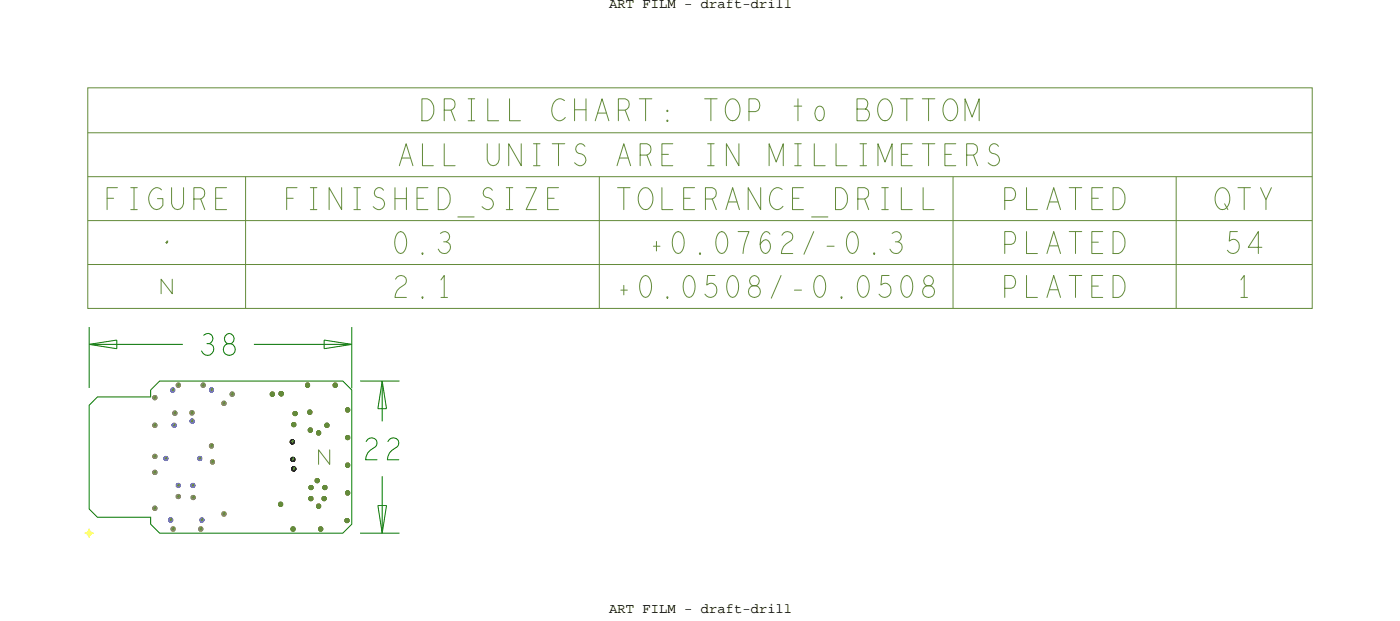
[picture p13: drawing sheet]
<svg xmlns="http://www.w3.org/2000/svg" width="203mm" height="90mm" viewBox="0 0 203 90" stroke-linecap="round" stroke-linejoin="round" font-family="sans-serif">
<defs><g id="words">
<g font-size="3.2" fill="#638b3a">
<text x="79.8" y="17.5">CHART:</text>
<text x="114.6" y="17.5">to</text>
<text x="89.4" y="24">ARE</text>
<text x="15.1" y="30.3">FIGURE</text>
<text x="41" y="30.3">FINISHED_SIZE</text>
<text x="56.8" y="36.7">0.3</text>
<text x="56.8" y="43">2.1</text>
<text x="178.8" y="43">1</text>
</g>
<g font-size="2">
<text x="88.2" y="1.2">ART FILM - draft-drill</text>
<text x="88.2" y="88.6">ART FILM - draft-drill</text>
</g>
</g></defs>
<!-- layer: Board Outline -->
<path d="M14.1 57.4h7.7v-1l1.3-1.3h26.5l1.3 1.3v19.4l-1.3 1.3h-26.5l-1.3-1.3v-1h-7.7l-1.2-1.2v-15z" fill="none" stroke="#008000" stroke-width=".14"/>
<!-- layer: Components -->
<g fill="none" stroke="#007100" stroke-width=".14">
<path d="M12.9 49.8l4 .6zM12.9 49.8l4-.6zM12.9 49.8h13.6zM12.9 47.3v8.8zM16.9 49.2v1.2zM36.7 49.8h14.2zM46.9 49.2v1.2zM46.9 49.2l4 .6zM46.9 50.4l4-.6zM50.9 47.3v8.9zM52.1 55.1h5.7zM54.7 59.1h1.2z"/>
<path d="M55.3 55.1l-.6 4zM55.3 55.1l.6 4zM55.3 55.1v5.8zM52.1 77.1h5.7zM54.7 73.1h1.2zM54.7 73.1l.6 4zM55.3 68.9v8.2zM55.9 73.1l-.6 4z"/>
</g>
<!-- layer: Nets -->
<g fill="none" stroke="#7979ff" stroke-width=".14">
<path d="M24.8 56.2l.2-.1 .2 .1 .1 .2-.1 .2-.2 .1-.2-.1-.1-.2zM24.9 56.3l.1-.1 .1 .1v.2h-.1h-.1zM30.4 56.2l.2-.1 .2 .1 .1 .2-.1 .2-.2 .1-.2-.1-.1-.2zM30.5 56.3l.1-.1 .1 .1v.2h-.1h-.1zM23.8 66.1l.2-.1 .2 .1 .1 .2-.1 .2-.2 .1-.2-.1-.1-.2zM23.9 66.2l.1-.1 .1 .1v.2h-.1h-.1zM24.5 75l.2-.1 .2 .1 .1 .2-.1 .2-.2 .1-.2-.1-.1-.2zM24.6 75.1l.1-.1 .1 .1v.2h-.1h-.1zM25 61.3l.2-.1 .2 .1 .1 .2-.1 .2-.2 .1-.2-.1-.1-.2zM25.1 61.4l.1-.1 .1 .1v.2h-.1h-.1zM25.6 70l.2-.1 .2 .1 .1 .2-.1 .2-.2 .1-.2-.1-.1-.2zM25.7 70.1l.1-.1 .1 .1v.2h-.1h-.1z"/>
<path d="M27.6 60.7l.2-.1 .2 .1 .1 .2-.1 .2-.2 .1-.2-.1-.1-.2zM27.7 60.8l.1-.1 .1 .1v.2h-.1h-.1zM27.7 70l.2-.1 .2 .1 .1 .2-.1 .2-.2 .1-.2-.1-.1-.2zM27.8 70.1l.1-.1 .1 .1v.2h-.1h-.1zM28.7 66.1l.2-.1 .2 .1 .1 .2-.1 .2-.2 .1-.2-.1-.1-.2zM28.8 66.2l.1-.1 .1 .1v.2h-.1h-.1zM29 75l.2-.1 .2 .1 .1 .2-.1 .2-.2 .1-.2-.1-.1-.2zM29.1 75.1l.1-.1 .1 .1v.2h-.1h-.1z"/>
</g>
<g fill="none" stroke="#638b3a" stroke-width=".14">
<path d="M22.2 57.5h.4M22.4 57.3v.4M22.4 57.3h.2M22.5 57.3v.2M24.8 56.4h.4M25 56.2v.4M25 56.2h.2M25.1 59.7h.4M25.1 56.2v.2M25.3 59.5v.4M25.3 59.5h.2M25.4 59.5v.2"/>
<path d="M25.6 55.7h.4M25.8 55.5v.4M25.8 55.5h.2M25.9 55.5v.2M27.6 59.7h.4M27.9 59.5v.2M28 59.5h-.2v.4M29.2 55.7h.4M29.5 55.5v.2M29.6 55.5h-.2v.4M30.4 56.4h.4M30.6 56.2v.4"/>
<path d="M30.6 56.2h.2M30.7 56.2v.2M32.2 58.3h.4M32.5 58.1v.2M32.6 58.1h-.2v.4M33.4 57h.4M33.7 56.8v.2M33.8 56.8h-.2v.4M39.2 56.8l.2-.1 .2 .1 .1 .2-.1 .2-.2 .1-.2-.1-.1-.2zM39.2 57h.4M39.3 56.9l.1-.1 .1 .1v.2h-.1h-.1zM39.4 56.8v.4"/>
<path d="M39.4 56.8h.2M39.5 56.8v.2M40.5 56.7l.2-.1 .2 .1 .1 .2-.1 .2-.2 .1-.2-.1-.1-.2zM40.6 56.9l.1-.1 .1 .1v.1l-.1 .1-.1-.1zM40.7 56.7v.4M40.8 56.7v.2M40.9 56.7h-.2M40.9 56.9h-.4M42.5 59.6l.2-.1 .2 .1 .1 .2-.1 .2-.2 .1-.2-.1-.1-.2zM42.5 59.8h.4M42.6 59.7l.1-.1 .1 .1v.2h-.1h-.1zM42.7 59.6v.4"/>
<path d="M42.7 59.6h.2M42.8 59.6v.2M44.3 55.5l.2-.1 .2 .1 .1 .2-.1 .2-.2 .1-.2-.1-.1-.2zM44.3 55.7h.4M44.4 55.6h.1h.1v.2l-.1 .1-.1-.1zM44.5 55.5v.4M44.5 55.5h.2M44.6 55.5v.2M44.6 59.4l.2-.1 .3 .1v.2v.2l-.3 .1-.2-.1-.1-.2zM44.6 59.6h.4M44.7 59.5l.1-.1 .2 .1v.2h-.2h-.1zM44.8 59.4v.4"/>
<path d="M44.9 59.4h.1M44.9 59.4v.2M48.3 55.5l.2-.1 .2 .1 .1 .2-.1 .2-.2 .1-.2-.1-.1-.2zM48.3 55.7h.4M48.4 55.6h.1h.1v.2l-.1 .1-.1-.1zM48.6 55.5v.2M48.7 55.5h-.2v.4M50.1 59.1l.2-.1 .2 .1 .1 .2-.1 .2-.2 .1-.2-.1-.1-.2zM50.1 59.3h.4M50.2 59.2l.1-.1 .1 .1v.1l-.1 .1-.1-.1zM50.4 59.1v.2M50.5 59.1h-.2v.4"/>
<path d="M22.2 61.5h.4M22.2 68.3h.4M22.2 66h.4M22.2 73.5h.4M22.4 61.3v.4M22.4 65.8v.4M22.4 68.1v.4M22.4 73.3v.4M22.4 61.3h.2M22.4 68.1h.2M22.4 65.8h.2M22.4 73.3h.2"/>
<path d="M22.5 61.3v.2M22.5 65.8v.2M22.5 68.1v.2M22.5 73.3v.2M23.8 66.3h.4M24 66.1v.4M24 66.1h.2M24.1 66.1v.2M24.5 75.2h.4M24.8 75v.2M24.8 76.5h.4M24.9 75h-.2v.4"/>
<path d="M25 61.5h.4M25 76.3v.4M25.1 76.3h.1M25.1 76.3v.2M25.3 61.3v.2M25.4 61.3h-.2v.4M25.6 70.2h.4M25.6 71.8h.4M25.8 70v.4M25.8 71.6v.4M25.8 70h.2M25.8 71.6h.2"/>
<path d="M25.9 70v.2M25.9 71.6v.2M27.6 60.9h.4M27.7 70.2h.4M27.8 71.9h.4M27.9 60.7v.2M27.9 70v.4M27.9 70h.2M28 71.7v.4M28 60.7h-.2v.4M28 71.7h.1M28 70v.2"/>
<path d="M28.1 71.7v.2M28.7 66.3h.4M28.8 76.5h.4M28.9 66.1v.4M28.9 66.1h.2M29 66.1v.2M29 75.2h.4M29 76.3v.4M29.1 76.3h.1M29.1 76.3v.2M29.2 75v.4M29.2 75h.2"/>
<path d="M29.3 75v.2M30.4 64.5h.4M30.5 66.8h.4M30.7 64.3v.2M30.7 66.6v.4M30.8 66.6h.1M30.8 64.3h-.2v.4M30.8 66.6v.2M32.2 74.3h.4M32.5 74.1v.2M32.6 74.1h-.2v.4M40.4 72.7l.2-.1 .2 .1 .1 .2-.1 .2-.2 .1-.2-.1-.1-.2z"/>
<path d="M40.4 72.9h.4M40.5 72.9l.1-.1 .1 .1v.1l-.1 .1-.1-.1zM40.6 72.7v.4M40.6 72.7h.2M40.7 72.7v.2M42.1 63.9h.4M42.2 66.4h.4M42.2 76.3l.2-.1 .2 .1 .1 .2-.1 .2-.2 .1-.2-.1-.1-.2zM42.2 76.5h.4M42.3 76.4l.1-.1 .1 .1v.2h-.1h-.1zM42.3 61.2l.2-.1 .2 .1 .1 .2-.1 .2-.2 .1-.2-.1-.1-.2zM42.3 63.7v.4"/>
<path d="M42.3 67.8h.4M42.3 61.4h.4M42.3 63.7h.2M42.4 66.2v.4M42.4 61.3l.1-.1 .1 .1v.2h-.1h-.1zM42.4 66.2h.1M42.4 63.7v.2M42.4 76.3v.4M42.4 76.3h.2M42.5 66.2v.2M42.5 76.3v.2M42.5 61.2v.4"/>
<path d="M42.5 67.6v.4M42.5 67.6h.2M42.5 61.2h.2M42.6 61.2v.2M42.6 67.6v.2M44.7 62l.2-.1 .2 .1 .1 .2-.1 .2-.2 .1-.2-.1-.1-.2zM44.7 62.2h.4M44.7 71.9l.3-.1 .2 .1 .1 .2-.1 .2-.2 .1-.3-.1v-.2zM44.8 62.1l.1-.1 .1 .1v.2h-.1h-.1zM44.8 72.1h.4M44.8 70.3l.2-.1 .2 .1 .1 .2-.1 .2-.2 .1-.2-.1-.1-.2zM44.8 70.5h.4"/>
<path d="M44.8 72l.2-.1 .1 .1v.2h-.1h-.2zM44.9 70.4l.1-.1 .1 .1v.2h-.1h-.1zM44.9 62v.4M44.9 62h.2M45 71.9v.4M45 71.9h.1M45 62v.2M45 70.3v.4M45 70.3h.2M45.1 71.9v.2M45.1 70.3v.2M45.7 69.3l.2-.1 .2 .1 .1 .2-.1 .2-.2 .1-.2-.1-.1-.2z"/>
<path d="M45.7 69.5h.4M45.8 69.4l.1-.1 .1 .1v.2h-.1h-.1zM45.9 73l.2-.1 .2 .1 .1 .2-.1 .2-.2 .1-.2-.1-.1-.2zM45.9 62.4l.2-.1 .2 .1 .1 .2-.1 .2-.2 .1-.2-.1-.1-.2zM45.9 73.2h.4M45.9 62.6h.4M45.9 69.3v.4M45.9 69.3h.2M46 73.1l.1-.1 .1 .1v.2h-.1h-.1zM46 62.5l.1-.1 .1 .1v.2h-.1h-.1zM46 69.3v.2M46.1 62.4v.4"/>
<path d="M46.1 73v.4M46.1 73h.2M46.1 62.4h.2M46.2 76.3l.2-.1 .2 .1 .1 .2-.1 .2-.2 .1-.2-.1-.1-.2zM46.2 76.5h.4M46.2 62.4v.2M46.2 73v.2M46.3 76.4l.1-.1 .1 .1v.2h-.1h-.1zM46.5 76.3v.2M46.6 76.3h-.2v.4M46.7 71.9l.2-.1 .2 .1 .1 .2-.1 .2-.2 .1-.2-.1-.1-.2zM46.7 72.1h.4"/>
<path d="M46.8 72l.1-.1 .1 .1v.2h-.1h-.1zM46.8 70.3l.2-.1 .2 .1 .1 .2-.1 .2-.2 .1-.2-.1-.1-.2zM46.8 70.5h.4M46.9 70.4l.1-.1 .1 .1v.2h-.1h-.1zM47 70.3v.4M47 71.9v.2M47 70.3h.2M47.1 61.3l.2-.1 .2 .1 .1 .2-.1 .2-.2 .1-.2-.1-.1-.2zM47.1 71.9h-.2v.4M47.1 61.5h.4M47.1 70.3v.2M47.2 61.4l.1-.1 .1 .1v.2h-.1h-.1z"/>
<path d="M47.4 61.3v.2M47.5 61.3h-.2v.4M47.7 65v2.1l-1.6-2.1v2.1M50 75.1l.2-.1 .2 .1 .1 .2-.1 .2-.2 .1-.2-.1-.1-.2zM50 75.3h.4M50.1 75.2l.1-.1 .1 .1v.1l-.1 .1-.1-.1zM50.1 63.1l.2-.1 .2 .1 .1 .2-.1 .2-.2 .1-.2-.1-.1-.2zM50.1 67.1l.2-.1 .2 .1 .1 .2-.1 .2-.2 .1-.2-.1-.1-.2zM50.1 71.1l.2-.1 .2 .1 .1 .2-.1 .2-.2 .1-.2-.1-.1-.2zM50.1 63.3h.4M50.1 67.3h.4M50.1 71.3h.4"/>
<path d="M50.2 63.2l.1-.1 .1 .1v.1l-.1 .1-.1-.1zM50.2 67.2l.1-.1 .1 .1v.1l-.1 .1-.1-.1zM50.2 71.2l.1-.1 .1 .1v.1l-.1 .1-.1-.1zM50.2 75.1v.4M50.2 75.1h.2M50.3 75.1v.2M50.4 63.1v.2M50.4 67.1v.2M50.4 71.1v.2M50.5 63.1h-.2v.4M50.5 67.1h-.2v.4M50.5 71.1h-.2v.4"/>
</g>
<path d="M42.1 63.7l.2-.1 .2 .1 .1 .2-.1 .2-.2 .1-.2-.1-.1-.2zM42.1 66.2l.3-.1 .2 .1 .1 .2-.1 .2-.2 .1-.3-.1v-.2zM42.2 63.8l.1-.1 .1 .1v.2h-.1h-.1zM42.2 66.4l.2-.1 .1 .1v.1l-.1 .1-.2-.1zM42.3 67.6l.2-.1 .2 .1 .1 .2-.1 .2-.2 .1-.2-.1-.1-.2zM42.4 67.7l.1-.1 .1 .1v.2h-.1h-.1z" fill="none" stroke="#000" stroke-width=".14"/>
<g fill="none" stroke="#9c8672" stroke-width=".14">
<path d="M22.2 57.3l.2-.1 .2 .1 .1 .2-.1 .2-.2 .1-.2-.1-.1-.2zM22.3 57.4l.1-.1 .1 .1v.2h-.1h-.1zM25.1 59.5l.2-.1 .2 .1 .1 .2-.1 .3h-.2h-.2l-.1-.3zM25.2 59.7l.1-.1 .1 .1v.1l-.1 .1-.1-.1zM25.6 55.5l.2-.1 .2 .1 .1 .2-.1 .2-.2 .1-.2-.1-.1-.2zM25.7 55.6l.1-.1 .1 .1v.2h-.1h-.1zM27.5 59.5l.3-.1 .2 .1 .1 .2-.1 .2-.2 .1-.3-.1v-.2zM27.6 59.6h.2h.1v.2l-.1 .1-.2-.1zM29.2 55.5l.2-.1 .2 .1 .1 .2-.1 .2-.2 .1-.2-.1-.1-.2zM29.3 55.6l.1-.1 .1 .1v.2h-.1h-.1zM32.2 58.1l.2-.1 .2 .1 .1 .2-.1 .2-.2 .1-.2-.1-.1-.2zM32.3 58.2h.1h.1v.2l-.1 .1-.1-.1z"/>
<path d="M33.4 56.8l.2-.1 .2 .1 .1 .2-.1 .2-.2 .1-.2-.1-.1-.2zM33.5 56.9l.1-.1 .1 .1v.2h-.1h-.1zM22.2 61.3l.2-.1 .2 .1 .1 .2-.1 .2-.2 .1-.2-.1-.1-.2zM22.2 68.1l.2-.1 .2 .1 .1 .2-.1 .2-.2 .1-.2-.1-.1-.2zM22.2 65.8l.2-.1 .2 .1 .1 .2-.1 .2-.2 .1-.2-.1-.1-.2zM22.2 73.3l.2-.1 .2 .1 .1 .2-.1 .2-.2 .1-.2-.1-.1-.2zM22.3 61.4l.1-.1 .1 .1v.2h-.1h-.1zM22.3 68.2h.1h.1v.2l-.1 .1-.1-.1zM22.3 65.9l.1-.1 .1 .1v.2h-.1h-.1zM22.3 73.4l.1-.1 .1 .1v.2h-.1h-.1zM24.8 76.3l.2-.1 .3 .1v.2v.2l-.3 .1-.2-.1-.1-.2zM24.9 76.4l.1-.1 .2 .1v.2h-.2h-.1z"/>
<path d="M25.6 71.6l.2-.1 .2 .1 .1 .2-.1 .2-.2 .1-.2-.1-.1-.2zM25.7 71.7l.1-.1 .1 .1v.2h-.1h-.1zM27.7 71.7l.3-.1 .2 .1 .1 .2-.1 .3h-.2h-.3v-.3zM27.8 71.9l.2-.1 .1 .1v.1l-.1 .1-.2-.1zM28.8 76.3l.2-.1 .3 .1v.2v.2l-.3 .1-.2-.1-.1-.2zM28.9 76.4l.1-.1 .2 .1v.2h-.2h-.1zM30.4 64.3l.2-.1 .2 .1 .1 .2-.1 .2-.2 .1-.2-.1-.1-.2zM30.5 64.4l.1-.1 .1 .1v.2h-.1h-.1zM30.5 66.6l.2-.1 .3 .1v.2v.2l-.3 .1-.2-.1-.1-.2zM30.6 66.7l.1-.1 .2 .1v.2h-.2h-.1zM32.2 74.1l.2-.1 .2 .1 .1 .2-.1 .2-.2 .1-.2-.1-.1-.2zM32.3 74.2h.1h.1v.2l-.1 .1-.1-.1z"/>
</g>
<g fill="none" stroke="#f00" stroke-width=".14">
<path d="M39.2 56.8l.2-.1 .2 .1 .1 .2-.1 .2-.2 .1-.2-.1-.1-.2zM39.3 56.9l.1-.1 .1 .1v.2h-.1h-.1zM40.5 56.7l.2-.1 .2 .1 .1 .2-.1 .2-.2 .1-.2-.1-.1-.2zM40.6 56.9l.1-.1 .1 .1v.1l-.1 .1-.1-.1zM42.5 59.6l.2-.1 .2 .1 .1 .2-.1 .2-.2 .1-.2-.1-.1-.2zM42.6 59.7l.1-.1 .1 .1v.2h-.1h-.1zM44.3 55.5l.2-.1 .2 .1 .1 .2-.1 .2-.2 .1-.2-.1-.1-.2zM44.4 55.6h.1h.1v.2l-.1 .1-.1-.1zM44.6 59.4l.2-.1 .3 .1v.2v.2l-.3 .1-.2-.1-.1-.2zM44.7 59.5l.1-.1 .2 .1v.2h-.2h-.1zM48.3 55.5l.2-.1 .2 .1 .1 .2-.1 .2-.2 .1-.2-.1-.1-.2zM48.4 55.6h.1h.1v.2l-.1 .1-.1-.1z"/>
<path d="M50.1 59.1l.2-.1 .2 .1 .1 .2-.1 .2-.2 .1-.2-.1-.1-.2zM50.2 59.2l.1-.1 .1 .1v.1l-.1 .1-.1-.1zM40.4 72.7l.2-.1 .2 .1 .1 .2-.1 .2-.2 .1-.2-.1-.1-.2zM40.5 72.9l.1-.1 .1 .1v.1l-.1 .1-.1-.1zM42.2 76.3l.2-.1 .2 .1 .1 .2-.1 .2-.2 .1-.2-.1-.1-.2zM42.3 76.4l.1-.1 .1 .1v.2h-.1h-.1zM42.3 61.2l.2-.1 .2 .1 .1 .2-.1 .2-.2 .1-.2-.1-.1-.2zM42.4 61.3l.1-.1 .1 .1v.2h-.1h-.1zM44.7 62l.2-.1 .2 .1 .1 .2-.1 .2-.2 .1-.2-.1-.1-.2zM44.7 71.9l.3-.1 .2 .1 .1 .2-.1 .2-.2 .1-.3-.1v-.2zM44.8 62.1l.1-.1 .1 .1v.2h-.1h-.1zM44.8 70.3l.2-.1 .2 .1 .1 .2-.1 .2-.2 .1-.2-.1-.1-.2z"/>
<path d="M44.8 72l.2-.1 .1 .1v.2h-.1h-.2zM44.9 70.4l.1-.1 .1 .1v.2h-.1h-.1zM45.7 69.3l.2-.1 .2 .1 .1 .2-.1 .2-.2 .1-.2-.1-.1-.2zM45.8 69.4l.1-.1 .1 .1v.2h-.1h-.1zM45.9 73l.2-.1 .2 .1 .1 .2-.1 .2-.2 .1-.2-.1-.1-.2zM45.9 62.4l.2-.1 .2 .1 .1 .2-.1 .2-.2 .1-.2-.1-.1-.2zM46 73.1l.1-.1 .1 .1v.2h-.1h-.1zM46 62.5l.1-.1 .1 .1v.2h-.1h-.1zM46.2 76.3l.2-.1 .2 .1 .1 .2-.1 .2-.2 .1-.2-.1-.1-.2zM46.3 76.4l.1-.1 .1 .1v.2h-.1h-.1zM46.7 71.9l.2-.1 .2 .1 .1 .2-.1 .2-.2 .1-.2-.1-.1-.2zM46.8 72l.1-.1 .1 .1v.2h-.1h-.1z"/>
<path d="M46.8 70.3l.2-.1 .2 .1 .1 .2-.1 .2-.2 .1-.2-.1-.1-.2zM46.9 70.4l.1-.1 .1 .1v.2h-.1h-.1zM47.1 61.3l.2-.1 .2 .1 .1 .2-.1 .2-.2 .1-.2-.1-.1-.2zM47.2 61.4l.1-.1 .1 .1v.2h-.1h-.1zM50 75.1l.2-.1 .2 .1 .1 .2-.1 .2-.2 .1-.2-.1-.1-.2zM50.1 75.2l.1-.1 .1 .1v.1l-.1 .1-.1-.1zM50.1 63.1l.2-.1 .2 .1 .1 .2-.1 .2-.2 .1-.2-.1-.1-.2zM50.1 67.1l.2-.1 .2 .1 .1 .2-.1 .2-.2 .1-.2-.1-.1-.2zM50.1 71.1l.2-.1 .2 .1 .1 .2-.1 .2-.2 .1-.2-.1-.1-.2zM50.2 63.2l.1-.1 .1 .1v.1l-.1 .1-.1-.1zM50.2 67.2l.1-.1 .1 .1v.1l-.1 .1-.1-.1zM50.2 71.2l.1-.1 .1 .1v.1l-.1 .1-.1-.1z"/>
</g>
<!-- layer: Text -->
<g fill="none" stroke="#638b3a" stroke-width=".14">
<path d="M61 14.3h.8a1.81 1.81 0 0 1 0 3.2h-.8zM64.3 15.9h1a.86 .86 0 0 0 .5-.8 .86 .86 0 0 0-.5-.8h-1v3.2M65.3 15.9l.5 1.6M67.7 14.3h1M67.7 17.5h1M68.2 14.3v3.2M70.6 14.3v3.2h1.5M73.7 14.3v3.2h1.6M81.7 14.6a1 1 0 0 0-1.7 .4 1.72 1.72 0 0 0 .8 2.5 1.1 1.1 0 0 0 1-.5M83.1 14.3v3.2M84.8 14.3v3.2M86.1 17.5l1-3.2 1 3.2"/>
<path d="M89.5 15.9h1a.86 .86 0 0 0 .5-.8 .86 .86 0 0 0-.5-.8h-1v3.2M92.5 14.3h1.8M93.4 14.3v3.2M102 14.3h1.8M102.9 14.3v3.2M105.4 14.6a.84 .84 0 0 1 1.4 .3 2 2 0 0 1-.5 2.5 1.18 1.18 0 0 1-1.4-1.3 1.94 1.94 0 0 1 .5-1.5zM108.4 16.1h.9a1 1 0 0 0 .6-.9 1 1 0 0 0-.6-.9h-.9v3.2M115.5 14.3v3.2M124 15.8h1.2a.93 .93 0 0 1 .6 .8 .93 .93 0 0 1-.5 .9h-1.3v-3.2h1.1a.85 .85 0 0 1 .1 1.5M127.5 14.6a.84 .84 0 0 1 1.4 .3 2 2 0 0 1-.5 2.5 1.18 1.18 0 0 1-1.4-1.3 1.94 1.94 0 0 1 .5-1.5zM130.3 14.3h1.8M131.2 14.3v3.2"/>
<path d="M133.4 14.3h1.9M134.4 14.3v3.2M136.9 14.6a.84 .84 0 0 1 1.4 .3 2 2 0 0 1-.5 2.5 1.18 1.18 0 0 1-1.4-1.3 1.94 1.94 0 0 1 .5-1.5zM139.6 17.5v-3.2l1.1 2.6 1-2.6v3.2M17 27.1h-1.5v3.2M18.9 27.1h1M19.4 27.1v3.2M23.4 27.5a.94 .94 0 0 0-1.6 .3 1.66 1.66 0 0 0 .9 2.5l.4-.1 .5-.5v-1h-.8M24.8 27.1v2.3a.87 .87 0 0 0 .9 .9 .87 .87 0 0 0 .9-.9v-2.3M28.1 28.8h.9a.86 .86 0 0 0 .6-.8 .86 .86 0 0 0-.6-.9h-.9v3.2M32.8 27.1h-1.6v3.2h1.6M43 27.1h-1.5v3.2"/>
<path d="M44.9 27.1h.9M45.4 27.1v3.2M49.4 27.1v3.2l-1.8-3.2v3.2M51.2 27.1h.9M51.7 27.1v3.2M55.5 27.5a.72 .72 0 0 0-1.2-.1 .72 .72 0 0 0 .3 1.1 .93 .93 0 0 1 1 .7 .93 .93 0 0 1-.6 1.1h-.3l-.7-.4M57.1 27.1v3.2M57.7 33.6a.71 .71 0 0 1 1 .6 2.28 2.28 0 0 1-.4 2.4 .71 .71 0 0 1-1-.6 2.28 2.28 0 0 1 .4-2.4zM57.8 24l1-3.2 .9 3.2M58.1 22.9h1.3M58.8 27.1v3.2M61.1 20.8v3.2h1.6"/>
<path d="M61.9 27.1h-1.6v3.2h1.6M63.4 27.1h.8a1.81 1.81 0 0 1 0 3.2h-.8zM63.7 33.8a.76 .76 0 0 1 1.2 0 .76 .76 0 0 1-.3 1.2M64.3 20.8v3.2h1.5M70.5 20.8v2.3a.87 .87 0 0 0 .9 .9 .87 .87 0 0 0 .8-.9v-2.3M71.2 27.5a.72 .72 0 0 0-1.1-.1 .72 .72 0 0 0 .2 1.1 .93 .93 0 0 1 1 .7 .93 .93 0 0 1-.6 1.1h-.3l-.7-.4M73.3 27.1h.9M73.7 27.1v3.2M75.4 20.8v3.2l-1.8-3.2v3.2M76.1 27.1h1.5l-1.5 3.2h1.5M77.2 20.8h.9M77.2 24h.9"/>
<path d="M77.7 20.8v3.2M79.9 20.8h1.8M80.8 27.1h-1.6v3.2h1.6M80.8 20.8v3.2M84.6 21.2a.72 .72 0 0 0-1.1-.2 .72 .72 0 0 0 .2 1.2 .93 .93 0 0 1 1 .7 .93 .93 0 0 1-.6 1.1h-.3l-.7-.5M89.3 24l1-3.2 .9 3.2M89.4 27.1h1.8M90.3 27.1v3.2M92.6 22.4h1a.86 .86 0 0 0 .6-.8 .86 .86 0 0 0-.6-.8h-1v3.2M92.8 27.4a.84 .84 0 0 1 1.4 .3 2 2 0 0 1-.5 2.6 1.18 1.18 0 0 1-1.4-1.4 1.94 1.94 0 0 1 .5-1.5zM93.1 39.9a.71 .71 0 0 1 1 .6 2.28 2.28 0 0 1-.4 2.4 .71 .71 0 0 1-1-.6 2.28 2.28 0 0 1 .4-2.4zM94.6 35.6h.9"/>
<path d="M95 34.9v1.4M95.8 27.1v3.2h1.5M97.3 20.8h-1.5v3.2h1.5M97.8 33.6a.71 .71 0 0 1 1 .6 2.28 2.28 0 0 1-.4 2.4 .71 .71 0 0 1-1-.6 2.28 2.28 0 0 1 .4-2.4zM98.9 28.7h1M99.4 39.9a.71 .71 0 0 1 1 .6 2.28 2.28 0 0 1-.4 2.4 .71 .71 0 0 1-1-.6 2.28 2.28 0 0 1 .4-2.4zM100.5 27.1h-1.6v3.2h1.6M101.2 36.6h.1l.1 .1-.1 .1zM102.1 28.8h1a.86 .86 0 0 0 .5-.8 .86 .86 0 0 0-.5-.9h-1v3.2M102.4 20.8h.9M102.4 24h.9M102.9 20.8v3.2"/>
<path d="M103.1 28.8l.5 1.5M103.4 39.8h-1l-.1 1.4a.85 .85 0 0 1 .9-.2 .85 .85 0 0 1 .5 .9 .94 .94 0 0 1-.6 1 .94 .94 0 0 1-1.1-.4M104.1 33.6a.71 .71 0 0 1 1 .6 2.28 2.28 0 0 1-.4 2.4 .71 .71 0 0 1-1-.6 2.28 2.28 0 0 1 .4-2.4zM105 30.3l1-3.2 1 3.2M105.4 29.2h1.2M105.7 39.9a.71 .71 0 0 1 1 .6 2.28 2.28 0 0 1-.4 2.4 .71 .71 0 0 1-1-.6 2.28 2.28 0 0 1 .4-2.4zM106.8 33.5h1.6l-.7 1.9-.2 1.3M106.9 20.8v3.2l-1.8-3.2v3.2M110.1 27.1v3.2l-1.8-3.2v3.2M111.3 24v-3.2l1 2.6 1-2.6v3.2M111.4 33.9l-.2-.3-.3-.1a1.14 1.14 0 0 0-.8 1 2.02 2.02 0 0 0 .4 2.1 .76 .76 0 0 0 .8-.2 .76 .76 0 0 0 .2-.7 .71 .71 0 0 0-.3-.9 .71 .71 0 0 0-.9 .2l-.3 .3M113 39.8l-1.4 3.3"/>
<path d="M113.1 34a.8 .8 0 0 1 1.2-.5 .8 .8 0 0 1 .2 1.3 2.12 2.12 0 0 0-1.4 1.9h1.6M113.2 27.4a1 1 0 0 0-1.7 .5 1.72 1.72 0 0 0 .8 2.4 1.1 1.1 0 0 0 1-.5M114.7 28.7h.9M115 20.8h.9M115 24h.9M115.5 20.8v3.2M116.2 27.1h-1.5v3.2h1.5M117.4 31.4h2.4M117.7 33.5l-1.4 3.3M117.8 20.8v3.2h1.6M118.3 39.9a.71 .71 0 0 1 1 .6 2.28 2.28 0 0 1-.4 2.4 .71 .71 0 0 1-1-.6 2.28 2.28 0 0 1 .4-2.4zM119.7 35.6h1"/>
<path d="M120.9 27.1h.8a1.81 1.81 0 0 1 0 3.2h-.8zM121 20.8v3.2h1.5M123 33.6a.71 .71 0 0 1 1 .6 2.28 2.28 0 0 1-.4 2.4 .71 .71 0 0 1-1-.6 2.28 2.28 0 0 1 .4-2.4zM124.1 28.8h1a.86 .86 0 0 0 .6-.8 .86 .86 0 0 0-.6-.9h-1v3.2M124.4 20.8h1M124.4 24h1M124.6 39.9a.71 .71 0 0 1 1 .6 2.28 2.28 0 0 1-.4 2.4 .71 .71 0 0 1-1-.6 2.28 2.28 0 0 1 .4-2.4zM124.9 20.8v3.2M125.1 28.8l.6 1.5M126.4 36.6h.1l.1 .1-.1 .1zM127 24v-3.2l1.1 2.6 1-2.6v3.2M127.6 27.1h.9"/>
<path d="M127.6 30.3h.9M128.1 27.1v3.2M128.6 39.8h-1l-.1 1.4a.85 .85 0 0 1 .9-.2 .85 .85 0 0 1 .5 .9 .94 .94 0 0 1-.6 1 .94 .94 0 0 1-1.1-.4M129.1 33.8a.76 .76 0 0 1 1.2 0 .76 .76 0 0 1-.4 1.2M129.6 35a.86 .86 0 0 1 .9 .9 .86 .86 0 0 1-1.2 .7l-.3-.2-.2-.4M130.4 27.1v3.2h1.6M130.4 22.3h1M130.9 39.9a.71 .71 0 0 1 1 .6 2.28 2.28 0 0 1-.4 2.4 .71 .71 0 0 1-1-.6 2.28 2.28 0 0 1 .4-2.4zM132 20.8h-1.6v3.2h1.6M133.4 20.8h1.9M133.6 27.1v3.2h1.5M134.4 20.8v3.2"/>
<path d="M136.7 22.3h1M138.3 20.8h-1.6v3.2h1.6M139.9 22.4h.9a.86 .86 0 0 0 .6-.8 .86 .86 0 0 0-.6-.8h-.9v3.2M140.8 22.4l.6 1.6M144.5 21.2a.72 .72 0 0 0-1.2-.2 .72 .72 0 0 0 .2 1.2 .93 .93 0 0 1 1.1 .7 .93 .93 0 0 1-.6 1.1h-.4l-.6-.5M145.4 29h.9a1 1 0 0 0 .7-.9 1 1 0 0 0-.7-1h-.9v3.2M145.4 35.3h.9a1 1 0 0 0 .7-.9 1 1 0 0 0-.7-.9h-.9v3.2M148.5 27.1v3.2h1.6M148.5 33.5v3.2h1.6M148.5 39.8v3.2h1.6M151.5 30.3l1-3.2 .9 3.2M151.5 36.7l1-3.2 .9 3.2"/>
<path d="M151.8 29.2h1.3M151.8 35.6h1.3M154.7 27.1h1.8M154.7 33.5h1.8M154.7 39.8h1.8M155.6 27.1v3.2M155.6 33.5v3.2M155.6 39.8v3.2M158 28.7h.9M158 35h.9M159.6 27.1h-1.6v3.2h1.6M159.6 33.5h-1.6v3.2h1.6"/>
<path d="M159.6 39.8h-1.6v3.2h1.6M161 27.1h.8a1.81 1.81 0 0 1 0 3.2h-.8zM161 33.5h.8a1.81 1.81 0 0 1 0 3.2h-.8zM161 39.8h.8a1.81 1.81 0 0 1 0 3.2h-.8zM176.3 27.4a.84 .84 0 0 1 1.4 .3 2 2 0 0 1-.5 2.6 1.18 1.18 0 0 1-1.4-1.4 1.94 1.94 0 0 1 .5-1.5zM177.2 29.5l.5 .8M179 33.5h-1l-.1 1.4a.85 .85 0 0 1 .9-.2 .85 .85 0 0 1 .5 .9 .94 .94 0 0 1-.6 1 .94 .94 0 0 1-1.1-.4M179.1 27.1h1.8M180 27.1v3.2M182.4 27.1l.8 1.8v1.4M182.6 35.8h-2l1.5-2.3v3.2M184 27.1l-.8 1.8"/>
<path d="M57.2 40.4a.8 .8 0 0 1 1.2-.5 .8 .8 0 0 1 .2 1.2 2.12 2.12 0 0 0-1.5 1.9h1.7M63.8 40.5l.5-.7v3.2M89.8 42h1M90.3 41.3v1.3M96.5 43l.1-.1v.2zM108.6 40.2a.73 .73 0 0 0 0 .8 .73 .73 0 0 0 .8 .3 .86 .86 0 0 1 .5 1.3 .86 .86 0 0 1-1.5 0 .86 .86 0 0 1 .6-1.3 .72 .72 0 0 0 .8-.9 .72 .72 0 0 0-1.2-.2zM114.9 42h1.1M121.7 43l.1-.1v.2zM133.8 40.2a.73 .73 0 0 0 0 .8 .73 .73 0 0 0 .8 .3 .86 .86 0 0 1 .5 1.3 .86 .86 0 0 1-1.5 0 .86 .86 0 0 1 .6-1.3 .72 .72 0 0 0 .8-.9 .72 .72 0 0 0-1.2-.2zM145.4 41.7h.9a1 1 0 0 0 .7-.9 1 1 0 0 0-.7-1h-.9v3.2M151.5 43l1-3.2 .9 3.2M151.8 41.9h1.3"/>
<path d="M158 41.4h.9M179.6 40.5l.4-.7v3.2"/>
</g>
<path d="M29.5 48.5a.76 .76 0 0 1 1.2 0 .76 .76 0 0 1-.4 1.2M29.9 49.7a.86 .86 0 0 1 1 1 .86 .86 0 0 1-1.2 .6l-.3-.2-.2-.3M32.6 48.6a.73 .73 0 0 0 0 .8 .73 .73 0 0 0 .8 .3 .86 .86 0 0 1 .5 1.3 .86 .86 0 0 1-1.4 0 .86 .86 0 0 1 .5-1.3 .72 .72 0 0 0 .8-.9 .72 .72 0 0 0-1.2-.2zM53 63.8a.8 .8 0 0 1 1.1-.4 .8 .8 0 0 1 .3 1.2 2.12 2.12 0 0 0-1.5 1.9h1.7M56.1 63.8a.8 .8 0 0 1 1.2-.4 .8 .8 0 0 1 .2 1.2 2.12 2.12 0 0 0-1.5 1.9h1.7" fill="none" stroke="#007100" stroke-width=".14"/>
<!-- layer: Drawing Origin -->
<path d="M12.3 77.1h1.2M12.7 76.9l.2-.1 .2 .1 .1 .2-.1 .2-.2 .1-.2-.1-.1-.2zM12.9 76.5v1.2" fill="none" stroke="#ff0" stroke-width=".14"/>
<!-- layer: All Others -->
<g fill="none" stroke="#638b3a" stroke-width=".14">
<path d="M12.7 19.2h177.2zM12.7 12.7h177.2v31.9h-177.2zM12.7 31.9h177.2zM12.7 25.5h177.2zM12.7 38.2h177.2zM23.9 35.1h.4M24.2 34.9v.2M24.3 34.9h-.2v.4M35.5 25.5v19.1zM86.7 25.5v19.1zM137.9 25.5v19.1zM170.2 25.5v19.1z"/>
<path d="M24.9 40.4v2.1l-1.6-2.1v2.1"/>
</g>
<use href="#words"/>
</svg>
